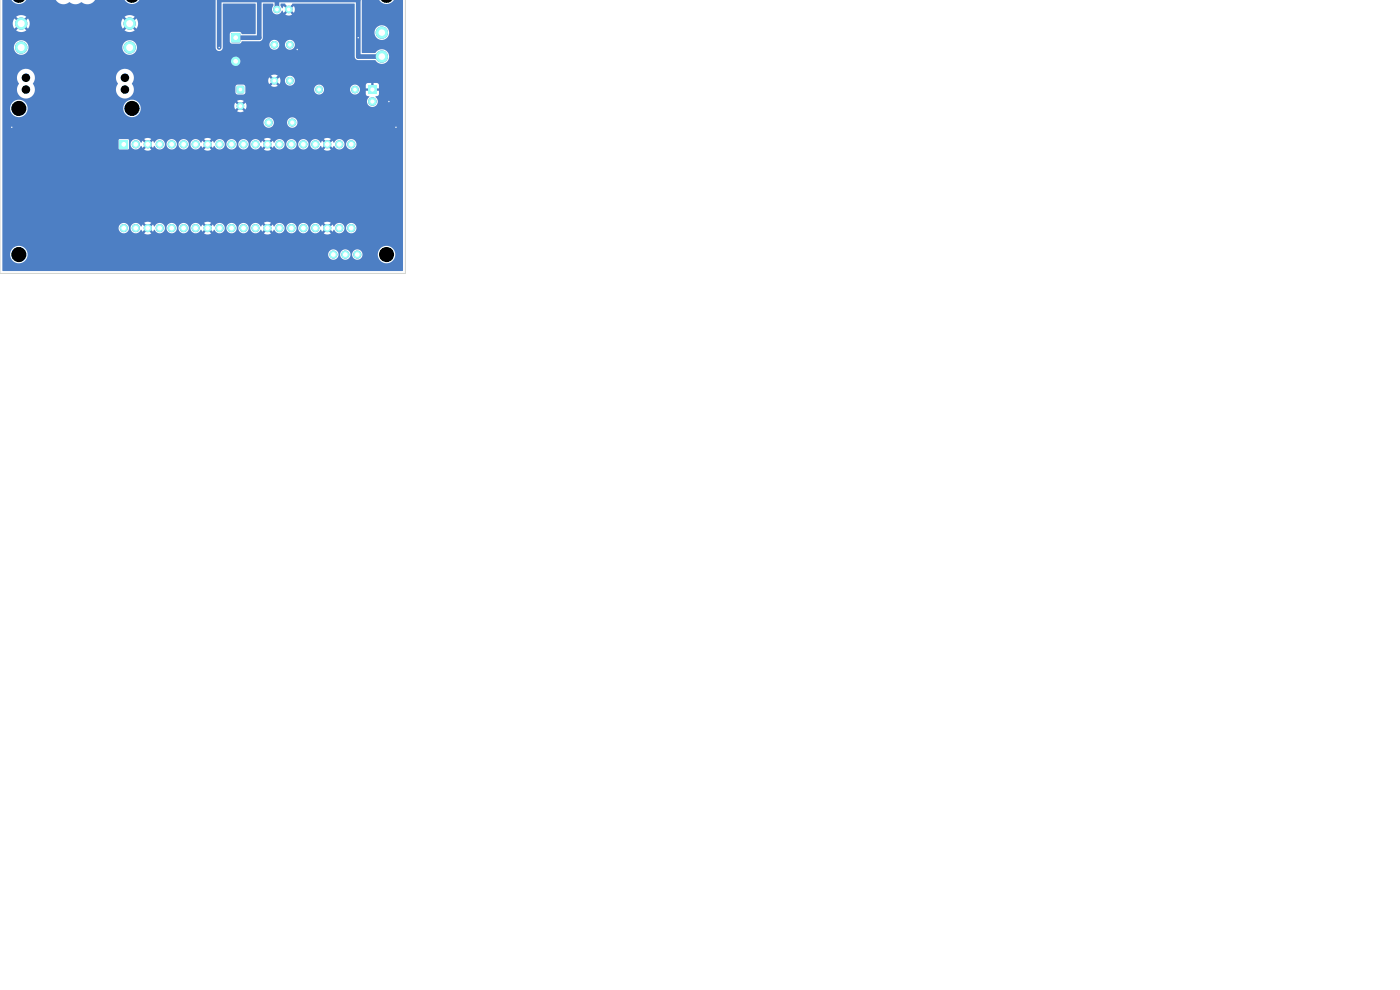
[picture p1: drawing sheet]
<svg xmlns="http://www.w3.org/2000/svg" width="297mm" height="210mm" viewBox="0 0 297 210" stroke-linecap="round" stroke-linejoin="round" font-family="sans-serif">
<g fill="#4d7fc4">
<path d="M25.4 29.8h1.7v1.7h-1.7z"/>
<path d="M50.3 18.3h1.4v1.4h-1.4z"/>
<path d="M49.1 7.1h1.8v1.8h-1.8z"/>
<path d="M78.1 18.1h1.8v1.8h-1.8z"/>
<circle cx="58.2" cy="9.5" r=".8"/>
<circle cx="58.2" cy="17.1" r=".8"/>
<circle cx="75.8" cy="54" r=".85"/>
<circle cx="73.3" cy="54" r=".85"/>
<circle cx="70.7" cy="54" r=".85"/>
<circle cx="62" cy="26" r=".85"/>
<circle cx="57" cy="26" r=".85"/>
<circle cx="61.5" cy="9.5" r=".8"/>
<circle cx="61.5" cy="17.1" r=".8"/>
<circle cx="58.8" cy="2" r=".8"/>
<circle cx="61.2" cy="2" r=".8"/>
<circle cx="28.8" cy="30.6" r=".85"/>
<circle cx="31.3" cy="30.6" r=".85"/>
<circle cx="33.9" cy="30.6" r=".85"/>
<circle cx="36.4" cy="30.6" r=".85"/>
<circle cx="39" cy="30.6" r=".85"/>
<circle cx="41.5" cy="30.6" r=".85"/>
<circle cx="44" cy="30.6" r=".85"/>
<circle cx="46.6" cy="30.6" r=".85"/>
<circle cx="49.1" cy="30.6" r=".85"/>
<circle cx="51.7" cy="30.6" r=".85"/>
<circle cx="54.2" cy="30.6" r=".85"/>
<circle cx="56.7" cy="30.6" r=".85"/>
<circle cx="59.3" cy="30.6" r=".85"/>
<circle cx="61.8" cy="30.6" r=".85"/>
<circle cx="64.4" cy="30.6" r=".85"/>
<circle cx="66.9" cy="30.6" r=".85"/>
<circle cx="69.4" cy="30.6" r=".85"/>
<circle cx="72" cy="30.6" r=".85"/>
<circle cx="74.5" cy="30.6" r=".85"/>
<circle cx="26.3" cy="48.4" r=".85"/>
<circle cx="28.8" cy="48.4" r=".85"/>
<circle cx="31.3" cy="48.4" r=".85"/>
<circle cx="33.9" cy="48.4" r=".85"/>
<circle cx="36.4" cy="48.4" r=".85"/>
<circle cx="39" cy="48.4" r=".85"/>
<circle cx="41.5" cy="48.4" r=".85"/>
<circle cx="44" cy="48.4" r=".85"/>
<circle cx="46.6" cy="48.4" r=".85"/>
<circle cx="49.1" cy="48.4" r=".85"/>
<circle cx="51.7" cy="48.4" r=".85"/>
<circle cx="54.2" cy="48.4" r=".85"/>
<circle cx="56.7" cy="48.4" r=".85"/>
<circle cx="59.3" cy="48.4" r=".85"/>
<circle cx="61.8" cy="48.4" r=".85"/>
<circle cx="64.4" cy="48.4" r=".85"/>
<circle cx="66.9" cy="48.4" r=".85"/>
<circle cx="69.4" cy="48.4" r=".85"/>
<circle cx="72" cy="48.4" r=".85"/>
<circle cx="74.5" cy="48.4" r=".85"/>
<circle cx="51" cy="22.5" r=".8"/>
<circle cx="81" cy="12" r="1.3"/>
<circle cx="81" cy="6.9" r="1.3"/>
<circle cx="4.5" cy="10.1" r="1.3"/>
<circle cx="4.5" cy="5" r="1.3"/>
<circle cx="27.5" cy="10.1" r="1.3"/>
<circle cx="27.5" cy="5" r="1.3"/>
<circle cx="50" cy="13" r="1"/>
<circle cx="67.7" cy="19" r=".8"/>
<circle cx="75.3" cy="19" r=".8"/>
<circle cx="79" cy="21.5" r=".9"/>
<circle cx="82.5" cy="21.5" r=".3"/>
<circle cx="2.5" cy="27" r=".3"/>
<circle cx="63.1" cy="10.5" r=".3"/>
<circle cx="84" cy="27" r=".3"/>
<circle cx="76" cy="8" r=".3"/>
<circle cx="46.5" cy="10.1" r=".3"/>
</g>
<path d="M46.5 10.1v-10.1h29.5v12h5M55 0v8h-5M58.8 0v2" fill="none" stroke="#4d7fc4" stroke-width="1"/>
<g fill="#4d7fc4">
<path d="M59.5 .8h1l.7 .8-.3 .4-.7-.7-.4 .4-.3-.5z"/>
<path d="M.5 -.1h1.8a1.99 1.99 0 0 0 3.4 0h6.1a2.12 2.12 0 0 0 3 .6 2.12 2.12 0 0 0 2.5 0 2.02 2.02 0 0 0 3-.6h6.1a1.98 1.98 0 0 0 3.3 0h50.7a1.96 1.96 0 0 0 3.3 0h.2h-83.4h85l-.1 57.6h-84.8l-.1-3.6h1.6v.2a1.85 1.85 0 0 0 2 1.8 1.85 1.85 0 0 0 1.8-2h63.7v.2a1.1 1.1 0 0 0 1.2 1 1.1 1.1 0 0 0 1-1.2h.4v.2a1.1 1.1 0 0 0 1.1 1 1.1 1.1 0 0 0 1.1-1.2h.3v.2a1.1 1.1 0 0 0 1.2 1 1.1 1.1 0 0 0 1-1.2h3.2v.2a1.85 1.85 0 0 0 2.9 1.5 1.85 1.85 0 0 0 0-3.2 1.85 1.85 0 0 0-2.9 1.5h-3.2v-.2a1.1 1.1 0 0 0-1.2-.8 1.1 1.1 0 0 0-1 1h-.3l-.1-.2a1.1 1.1 0 0 0-1.1-.8 1.1 1.1 0 0 0-1 1h-.4v-.2a1.1 1.1 0 0 0-1.2-.8 1.1 1.1 0 0 0-1 1h-63.7a1.85 1.85 0 0 0-1.9-1.8 1.85 1.85 0 0 0-1.9 1.8h-1.6v-5.6h24.7v.2a1.1 1.1 0 0 0 1.1 1 1.1 1.1 0 0 0 1.1-1.2h.3v.2a1.15 1.15 0 0 0 1 1 1.15 1.15 0 0 0 1.2-.8l.3 .5 .7-.7 .3 .4-.6 .6a1.34 1.34 0 0 0 1.5 0l-.6-.6 .3-.4 .7 .7 .2-.5a1.16 1.16 0 0 0 1.3 .8 1.16 1.16 0 0 0 1-1.2h.3v.2a1.1 1.1 0 0 0 1.2 1 1.1 1.1 0 0 0 1-1.2h.4v.2a1.1 1.1 0 0 0 1.1 1 1.1 1.1 0 0 0 1.1-1.2h.3v.2a1.15 1.15 0 0 0 1 1 1.15 1.15 0 0 0 1.2-.8l.3 .5 .7-.7 .3 .4-.6 .6a1.34 1.34 0 0 0 1.5 0l-.6-.6 .3-.4 .7 .7 .2-.5a1.16 1.16 0 0 0 1.3 .8 1.16 1.16 0 0 0 1-1.2h.3v.2a1.1 1.1 0 0 0 1.2 1 1.1 1.1 0 0 0 1-1.2h.4v.2a1.1 1.1 0 0 0 1.1 1 1.1 1.1 0 0 0 1.1-1.2h.3v.2a1.15 1.15 0 0 0 1 1 1.15 1.15 0 0 0 1.2-.8l.3 .5 .7-.7 .3 .4-.6 .6a1.34 1.34 0 0 0 1.5 0l-.6-.6 .3-.4 .7 .7 .2-.5a1.16 1.16 0 0 0 1.3 .8 1.16 1.16 0 0 0 1-1.2h.3v.2a1.1 1.1 0 0 0 1.2 1 1.1 1.1 0 0 0 1-1.2h.4v.2a1.1 1.1 0 0 0 1.1 1 1.1 1.1 0 0 0 1.1-1.2h.3v.2a1.15 1.15 0 0 0 1 1 1.15 1.15 0 0 0 1.2-.8l.3 .5 .7-.7 .3 .4-.6 .6a1.34 1.34 0 0 0 1.5 0l-.6-.6 .3-.4 .7 .7 .2-.5a1.16 1.16 0 0 0 1.3 .8 1.16 1.16 0 0 0 1-1.2h.3v.2a1.1 1.1 0 0 0 1.7 .8 1.1 1.1 0 0 0 0-1.9 1.1 1.1 0 0 0-1.7 .9h-.3v-.2a1.16 1.16 0 0 0-1.1-.8 1.16 1.16 0 0 0-1.1 .8l-.3-.5-.7 .7-.3-.4 .5-.7a1.34 1.34 0 0 0-1.4 .1l.6 .6-.3 .4-.7-.7-.2 .5a1.16 1.16 0 0 0-1.3-.8 1.16 1.16 0 0 0-1 1h-.3l-.1-.2a1.1 1.1 0 0 0-1.1-.8 1.1 1.1 0 0 0-1 1h-.4v-.2a1.1 1.1 0 0 0-1.2-.8 1.1 1.1 0 0 0-1 1h-.3v-.2a1.16 1.16 0 0 0-1.1-.8 1.16 1.16 0 0 0-1.1 .8l-.3-.5-.7 .7-.3-.4 .5-.7a1.34 1.34 0 0 0-1.4 .1l.6 .6-.3 .4-.7-.7-.2 .5a1.16 1.16 0 0 0-1.3-.8 1.16 1.16 0 0 0-1 1h-.3l-.1-.2a1.1 1.1 0 0 0-1.1-.8 1.1 1.1 0 0 0-1 1h-.4v-.2a1.1 1.1 0 0 0-1.2-.8 1.1 1.1 0 0 0-1 1h-.3v-.2a1.16 1.16 0 0 0-1.1-.8 1.16 1.16 0 0 0-1.1 .8l-.3-.5-.7 .7-.3-.4 .5-.7a1.34 1.34 0 0 0-1.4 .1l.6 .6-.3 .4-.7-.7-.2 .5a1.16 1.16 0 0 0-1.3-.8 1.16 1.16 0 0 0-1 1h-.3l-.1-.2a1.1 1.1 0 0 0-1.1-.8 1.1 1.1 0 0 0-1 1h-.4v-.2a1.1 1.1 0 0 0-1.2-.8 1.1 1.1 0 0 0-1 1h-.3v-.2a1.16 1.16 0 0 0-1.1-.8 1.16 1.16 0 0 0-1.1 .8l-.3-.5-.7 .7-.3-.4 .5-.7a1.34 1.34 0 0 0-1.4 .1l.6 .6-.3 .4-.7-.7-.2 .5a1.16 1.16 0 0 0-1.3-.8 1.16 1.16 0 0 0-1 1h-.3l-.1-.2a1.1 1.1 0 0 0-1.1-.8 1.1 1.1 0 0 0-1 1h-24.7v-18.6h24.7v1.8l.2 .2h1.8l.2-.2v-1h.3a1.15 1.15 0 0 0 .9 1.2 1.15 1.15 0 0 0 1.3-.8l.3 .5 .7-.7 .3 .4-.6 .7a1.34 1.34 0 0 0 1.5-.1l-.6-.6 .3-.4 .7 .7 .2-.5a1.16 1.16 0 0 0 1.3 .8 1.16 1.16 0 0 0 1-1.2h.3v.2a1.1 1.1 0 0 0 1.2 1 1.1 1.1 0 0 0 1-1.2h.4v.2a1.1 1.1 0 0 0 1.1 1 1.1 1.1 0 0 0 1.1-1.2h.3v.2a1.15 1.15 0 0 0 1 1 1.15 1.15 0 0 0 1.2-.8l.3 .5 .7-.7 .3 .4-.6 .7a1.34 1.34 0 0 0 1.5-.1l-.6-.6 .3-.4 .7 .7 .2-.5a1.16 1.16 0 0 0 1.3 .8 1.16 1.16 0 0 0 1-1.2h.3v.2a1.1 1.1 0 0 0 1.2 1 1.1 1.1 0 0 0 1-1.2h.4v.2a1.1 1.1 0 0 0 1.1 1 1.1 1.1 0 0 0 1.1-1.2h.3v.2a1.15 1.15 0 0 0 1 1 1.15 1.15 0 0 0 1.2-.8l.3 .5 .7-.7 .3 .4-.6 .7a1.34 1.34 0 0 0 1.5-.1l-.6-.6 .3-.4 .7 .7 .2-.5a1.16 1.16 0 0 0 1.3 .8 1.16 1.16 0 0 0 1-1.2h.3v.2a1.1 1.1 0 0 0 1.2 1 1.1 1.1 0 0 0 1-1.2h.4v.2a1.1 1.1 0 0 0 1.1 1 1.1 1.1 0 0 0 1.1-1.2h.3v.2a1.15 1.15 0 0 0 1 1 1.15 1.15 0 0 0 1.2-.8l.3 .5 .7-.7 .3 .4-.6 .7a1.34 1.34 0 0 0 1.5-.1l-.6-.6 .3-.4 .7 .7 .2-.5a1.16 1.16 0 0 0 1.3 .8 1.16 1.16 0 0 0 1-1.2h.3v.2a1.1 1.1 0 0 0 1.7 .9 1.1 1.1 0 0 0 0-1.9 1.1 1.1 0 0 0-1.7 .8h-.3v-.1a1.16 1.16 0 0 0-1.1-.9 1.16 1.16 0 0 0-1.1 .8l-.3-.5-.7 .7-.3-.4 .5-.6a1.34 1.34 0 0 0-1.4 0l.6 .6-.3 .4-.7-.7-.2 .5a1.16 1.16 0 0 0-1.3-.8 1.16 1.16 0 0 0-1 1h-.3l-.1-.1a1.1 1.1 0 0 0-1.1-.9 1.1 1.1 0 0 0-1 1h-.4v-.1a1.1 1.1 0 0 0-1.2-.9 1.1 1.1 0 0 0-1 1h-.3v-.1a1.16 1.16 0 0 0-1.1-.9 1.16 1.16 0 0 0-1.1 .8l-.3-.5-.7 .7-.3-.4 .5-.6a1.34 1.34 0 0 0-1.4 0l.6 .6-.3 .4-.7-.7-.2 .5a1.16 1.16 0 0 0-1.3-.8 1.16 1.16 0 0 0-1 1h-.3l-.1-.1a1.1 1.1 0 0 0-1.1-.9 1.1 1.1 0 0 0-1 1h-.4v-.1a1.1 1.1 0 0 0-1.2-.9 1.1 1.1 0 0 0-1 1h-.3v-.1a1.16 1.16 0 0 0-1.1-.9 1.16 1.16 0 0 0-1.1 .8l-.3-.5-.7 .7-.3-.4 .5-.6a1.34 1.34 0 0 0-1.4 0l.6 .6-.3 .4-.7-.7-.2 .5a1.16 1.16 0 0 0-1.3-.8 1.16 1.16 0 0 0-1 1h-.3l-.1-.1a1.1 1.1 0 0 0-1.1-.9 1.1 1.1 0 0 0-1 1h-.4v-.1a1.1 1.1 0 0 0-1.2-.9 1.1 1.1 0 0 0-1 1h-.3v-.1a1.16 1.16 0 0 0-1.1-.9 1.16 1.16 0 0 0-1.1 .8l-.3-.5-.7 .7-.3-.4 .5-.6a1.34 1.34 0 0 0-1.4 0l.6 .6-.3 .4-.7-.7-.2 .5a1.16 1.16 0 0 0-1.3-.8 1.16 1.16 0 0 0-1 1h-.3l-.1-.8-.2-.2h-1.7l-.2 .2h-24.7v-3.8h55.4v.2a1.1 1.1 0 0 0 1.2 1 1.1 1.1 0 0 0 1-1.2h2.8v.2a1.1 1.1 0 0 0 1.7 .8 1.1 1.1 0 0 0 0-1.8 1.1 1.1 0 0 0-1.7 .8h-2.8v-.2a1.1 1.1 0 0 0-1.2-.8 1.1 1.1 0 0 0-1 1h-55.4v-3h1.6v.2a1.85 1.85 0 0 0 2 1.8 1.85 1.85 0 0 0 1.8-2h20.2v.2a1.85 1.85 0 0 0 2.3 1.7 1.85 1.85 0 0 0 1.4-2.4h19.9l.2 .8 .7-.7 .4 .4-.7 .7a1.29 1.29 0 0 0 1.4 0l-.7-.7 .4-.4 .7 .7a1.29 1.29 0 0 0 0-1.4l-.7 .7-.4-.4 .7-.7a1.29 1.29 0 0 0-1.4 0l.7 .7-.4 .4-.7-.7-.2 .6h-19.9a1.85 1.85 0 0 0-2-1.2 1.85 1.85 0 0 0-1.7 1.7h-20.2l-.1-.3a1.85 1.85 0 0 0-1.9-1.5 1.85 1.85 0 0 0-1.8 1.8h-1.6v-6.5h3.1l.1 .7 .3 .6a1.94 1.94 0 0 0 .2 2.7 1.94 1.94 0 0 0 2.7-.1 1.94 1.94 0 0 0 .1-2.6l.3-.6 .1-.7h17.2l.1 .7 .3 .6a1.91 1.91 0 0 0 1.1 3.2 1.91 1.91 0 0 0 2.2-2.5h21.6l.1 1.3 .4 .4 1.4-.1 .2-.3 .1-.8h14.5a1.06 1.06 0 0 0 1.1 1.2 1.06 1.06 0 0 0 1-1.2h5.6v.2a1.05 1.05 0 0 0 1.6 .8 1.05 1.05 0 0 0-.1-1.8h1.8v.7h1v.4h-1v.7a.68 .68 0 0 0 .7 .6 1.18 1.18 0 0 0-.4 1.6 1.18 1.18 0 0 0 1.6 .4 1.18 1.18 0 0 0 .5-1.6l-.3-.3v-.2a.54 .54 0 0 0 .7-.5v-.7h-1v-.4h1v-.8l-.3-.3-.8-.1v1h-.6v-1l-.8 .1-.3 .4h-1.8a1.05 1.05 0 0 0-1.5 .8h-5.6v-.2a1.06 1.06 0 0 0-1.1-.8 1.06 1.06 0 0 0-1 1h-14.5l-.1-.7-.4-.3-1.3 .1-.4 .4h-21.6l-.1-.2a.47 .47 0 0 1 0-.9l.1-.3h28.6l.2 .8 .7-.6 .4 .3-.7 .7a1.29 1.29 0 0 0 1.4 0l-.7-.7 .4-.3 .7 .6 .2-.8h.9a1.06 1.06 0 0 0 1.5 1.1 1.06 1.06 0 0 0 .3-1.8 1.06 1.06 0 0 0-1.7 .5l-.1 .2h-.9l-.2-.6-.7 .7-.4-.4 .7-.7a1.29 1.29 0 0 0-1.4 0l.7 .7-.4 .4-.7-.7-.2 .6h-28.6a1.9 1.9 0 0 0-1.5-2.4 1.9 1.9 0 0 0-2.2 1.8h-17.2v-.3a1.9 1.9 0 0 0-2-1.5 1.9 1.9 0 0 0-1.8 1.8h-3.1v-6.4h2.4v.2a1.56 1.56 0 0 0 1.7 1.4 1.56 1.56 0 0 0 1.5-1.6h19.8v.2a1.55 1.55 0 0 0 1.6 1.4 1.55 1.55 0 0 0 1.6-1.4h16.6l.1 .1a.75 .75 0 0 0 .8 .5 .75 .75 0 0 0 .7-.6v-.8h9.8a1.06 1.06 0 0 0 1.1 1.2 1.06 1.06 0 0 0 1.1-1.2h1.1v.2a1.06 1.06 0 0 0 1.7 .8 1.06 1.06 0 0 0 0-1.8 1.06 1.06 0 0 0-1.7 .8h-1.1l-.1-.2a1.06 1.06 0 0 0-1.1-.8 1.06 1.06 0 0 0-1 1h-9.8v-8.5l.1-.1h6.8v6.4h-2.8l-.5-.4h-1.9l-.2 .3-.1 1.7 .2 .3 .3 .2 1.7-.1 .5-.4h3.7l.4-.2 .3-.5v-7.3h2.1l.1 .4a1.1 1.1 0 0 0 .3 1.7 1.1 1.1 0 0 0 1.6-.7l.3 .5 .7-.7 .3 .4-.7 .7a1.29 1.29 0 0 0 1.5 0l-.7-.7 .4-.4 .7 .7a1.29 1.29 0 0 0-.1-1.4l-.6 .7-.4-.4 .8-.8h13.1v11.1a.75 .75 0 0 0 .7 .9h3.7a1.57 1.57 0 0 0 2.4 .3 1.57 1.57 0 0 0-.1-2.4 1.57 1.57 0 0 0-2.3 .5h-2.7l-.1-.1v-4.3h2.6a1.56 1.56 0 0 0 2.2 1.6 1.56 1.56 0 0 0 .4-2.7 1.56 1.56 0 0 0-2.5 .9l-.1 .2h-2.6v-6.9h-31.1v10.3h-16.6a1.55 1.55 0 0 0-1.5-1.7 1.55 1.55 0 0 0-1.7 1.5h-19.8l-.1-.3a1.56 1.56 0 0 0-1.6-1.2 1.56 1.56 0 0 0-1.5 1.5h-2.4v-5.1h2.2l.1 .7 .3 .5 .7-.8 .4 .4-.8 .7a1.79 1.79 0 0 0 2.2 0l-.8-.7 .4-.4 .7 .8 .3-.5 .1-.7h19.4l.1 .7 .3 .5 .7-.8 .4 .4-.8 .7a1.78 1.78 0 0 0 2.2 0l-.8-.7 .4-.4 .8 .7a1.8 1.8 0 0 0-.1-2.1l-.7 .8-.4-.4 .7-.8a1.79 1.79 0 0 0-2.1 .1l.8 .7-.4 .4-.7-.8-.4 1h-19.4l-.4-1-.7 .8-.4-.4 .7-.8a1.79 1.79 0 0 0-2.1 .1l.8 .7-.4 .4-.7-.8-.4 1h-2.2z"/>
</g>
<g fill="#9afff8">
<path d="M25.4 29.8h1.7v1.7h-1.7z"/>
<path d="M50.3 18.3h1.4v1.4h-1.4z"/>
<path d="M80.4 -.1h3.2h-.2a1.79 1.79 0 0 1-2.8 0z"/>
<path d="M49.1 7.1h1.8v1.8h-1.8z"/>
<path d="M26.4 -.1h3.2h-.2a1.79 1.79 0 0 1-2.8 0z"/>
<path d="M78.1 18.1h1.8v1.8h-1.8z"/>
<path d="M2.4 -.1h3.2h-.2a1.79 1.79 0 0 1-2.8 0z"/>
<circle cx="58.2" cy="9.5" r=".8"/>
<circle cx="58.2" cy="17.1" r=".8"/>
<circle cx="75.8" cy="54" r=".85"/>
<circle cx="73.3" cy="54" r=".85"/>
<circle cx="70.7" cy="54" r=".85"/>
<circle cx="82" cy="54" r="1.6"/>
<circle cx="5.5" cy="16.5" r=".9"/>
<circle cx="5.5" cy="19" r=".9"/>
<circle cx="26.5" cy="16.5" r=".9"/>
<circle cx="26.5" cy="19" r=".9"/>
<circle cx="28" cy="23" r="1.6"/>
<circle cx="62" cy="26" r=".85"/>
<circle cx="57" cy="26" r=".85"/>
<circle cx="61.5" cy="9.5" r=".8"/>
<circle cx="61.5" cy="17.1" r=".8"/>
<circle cx="58.8" cy="2" r=".8"/>
<circle cx="61.2" cy="2" r=".8"/>
<circle cx="28.8" cy="30.6" r=".85"/>
<circle cx="31.3" cy="30.6" r=".85"/>
<circle cx="33.9" cy="30.6" r=".85"/>
<circle cx="36.4" cy="30.6" r=".85"/>
<circle cx="39" cy="30.6" r=".85"/>
<circle cx="41.5" cy="30.6" r=".85"/>
<circle cx="44" cy="30.6" r=".85"/>
<circle cx="46.6" cy="30.6" r=".85"/>
<circle cx="49.1" cy="30.6" r=".85"/>
<circle cx="51.7" cy="30.6" r=".85"/>
<circle cx="54.2" cy="30.6" r=".85"/>
<circle cx="56.7" cy="30.6" r=".85"/>
<circle cx="59.3" cy="30.6" r=".85"/>
<circle cx="61.8" cy="30.6" r=".85"/>
<circle cx="64.4" cy="30.6" r=".85"/>
<circle cx="66.9" cy="30.6" r=".85"/>
<circle cx="69.4" cy="30.6" r=".85"/>
<circle cx="72" cy="30.6" r=".85"/>
<circle cx="74.5" cy="30.6" r=".85"/>
<circle cx="26.3" cy="48.4" r=".85"/>
<circle cx="28.8" cy="48.4" r=".85"/>
<circle cx="31.3" cy="48.4" r=".85"/>
<circle cx="33.9" cy="48.4" r=".85"/>
<circle cx="36.4" cy="48.4" r=".85"/>
<circle cx="39" cy="48.4" r=".85"/>
<circle cx="41.5" cy="48.4" r=".85"/>
<circle cx="44" cy="48.4" r=".85"/>
<circle cx="46.6" cy="48.4" r=".85"/>
<circle cx="49.1" cy="48.4" r=".85"/>
<circle cx="51.7" cy="48.4" r=".85"/>
<circle cx="54.2" cy="48.4" r=".85"/>
<circle cx="56.7" cy="48.4" r=".85"/>
<circle cx="59.3" cy="48.4" r=".85"/>
<circle cx="61.8" cy="48.4" r=".85"/>
<circle cx="64.4" cy="48.4" r=".85"/>
<circle cx="66.9" cy="48.4" r=".85"/>
<circle cx="69.4" cy="48.4" r=".85"/>
<circle cx="72" cy="48.4" r=".85"/>
<circle cx="74.5" cy="48.4" r=".85"/>
<circle cx="51" cy="22.5" r=".8"/>
<circle cx="4" cy="23" r="1.6"/>
<circle cx="81" cy="12" r="1.3"/>
<circle cx="81" cy="6.9" r="1.3"/>
<circle cx="4.5" cy="10.1" r="1.3"/>
<circle cx="4.5" cy="5" r="1.3"/>
<circle cx="4" cy="54" r="1.6"/>
<circle cx="27.5" cy="10.1" r="1.3"/>
<circle cx="27.5" cy="5" r="1.3"/>
<circle cx="50" cy="13" r="1"/>
<circle cx="67.7" cy="19" r=".8"/>
<circle cx="75.3" cy="19" r=".8"/>
<circle cx="79" cy="21.5" r=".9"/>
</g>
<path d="M86 0v58h-86v-58" fill="none" stroke="#d0d2cd" stroke-width=".21"/>
<g fill="#fff">
<circle cx="82.5" cy="21.5" r=".15"/>
<circle cx="2.5" cy="27" r=".15"/>
<circle cx="63.1" cy="10.5" r=".15"/>
<circle cx="84" cy="27" r=".15"/>
<circle cx="76" cy="8" r=".15"/>
<circle cx="46.5" cy="10.1" r=".15"/>
<circle cx="58.2" cy="9.5" r=".4"/>
<circle cx="58.2" cy="17.1" r=".4"/>
<circle cx="75.8" cy="54" r=".5"/>
<circle cx="73.3" cy="54" r=".5"/>
<circle cx="70.7" cy="54" r=".5"/>
</g>
<g fill="#000">
<circle cx="5.5" cy="19" r=".9"/>
<circle cx="5.5" cy="16.5" r=".9"/>
<circle cx="26.5" cy="19" r=".9"/>
<circle cx="26.5" cy="16.5" r=".9"/>
<circle cx="28" cy="23" r="1.6"/>
<circle cx="82" cy="54" r="1.6"/>
</g>
<g fill="#fff">
<circle cx="62" cy="26" r=".45"/>
<circle cx="57" cy="26" r=".45"/>
<circle cx="61.5" cy="9.5" r=".4"/>
<circle cx="61.5" cy="17.1" r=".4"/>
<circle cx="58.7" cy="2" r=".4"/>
<circle cx="61.3" cy="2" r=".4"/>
<circle cx="26.3" cy="30.6" r=".5"/>
<circle cx="28.8" cy="30.6" r=".5"/>
<circle cx="31.3" cy="30.6" r=".5"/>
<circle cx="33.9" cy="30.6" r=".5"/>
<circle cx="36.4" cy="30.6" r=".5"/>
<circle cx="39" cy="30.6" r=".5"/>
<circle cx="41.5" cy="30.6" r=".5"/>
<circle cx="44" cy="30.6" r=".5"/>
<circle cx="46.6" cy="30.6" r=".5"/>
<circle cx="49.1" cy="30.6" r=".5"/>
<circle cx="51.7" cy="30.6" r=".5"/>
<circle cx="54.2" cy="30.6" r=".5"/>
<circle cx="56.7" cy="30.6" r=".5"/>
<circle cx="59.3" cy="30.6" r=".5"/>
<circle cx="61.8" cy="30.6" r=".5"/>
<circle cx="64.4" cy="30.6" r=".5"/>
<circle cx="66.9" cy="30.6" r=".5"/>
<circle cx="69.4" cy="30.6" r=".5"/>
<circle cx="72" cy="30.6" r=".5"/>
<circle cx="74.5" cy="30.6" r=".5"/>
<circle cx="26.3" cy="48.4" r=".5"/>
<circle cx="28.8" cy="48.4" r=".5"/>
<circle cx="31.3" cy="48.4" r=".5"/>
<circle cx="33.9" cy="48.4" r=".5"/>
<circle cx="36.4" cy="48.4" r=".5"/>
<circle cx="39" cy="48.4" r=".5"/>
<circle cx="41.5" cy="48.4" r=".5"/>
<circle cx="44" cy="48.4" r=".5"/>
<circle cx="46.6" cy="48.4" r=".5"/>
<circle cx="49.1" cy="48.4" r=".5"/>
<circle cx="51.7" cy="48.4" r=".5"/>
<circle cx="54.2" cy="48.4" r=".5"/>
<circle cx="56.7" cy="48.4" r=".5"/>
<circle cx="59.3" cy="48.4" r=".5"/>
<circle cx="61.8" cy="48.4" r=".5"/>
<circle cx="64.4" cy="48.4" r=".5"/>
<circle cx="66.9" cy="48.4" r=".5"/>
<circle cx="69.4" cy="48.4" r=".5"/>
<circle cx="72" cy="48.4" r=".5"/>
<circle cx="74.5" cy="48.4" r=".5"/>
<circle cx="51" cy="19" r=".4"/>
<circle cx="51" cy="22.5" r=".4"/>
</g>
<circle cx="4" cy="23" r="1.6" fill="#000"/>
<g fill="#fff">
<circle cx="81" cy="12" r=".7"/>
<circle cx="81" cy="6.9" r=".7"/>
<circle cx="4.5" cy="10.1" r=".75"/>
<circle cx="4.5" cy="5" r=".75"/>
</g>
<g fill="#000">
<path d="M80.4 -.1h3.2h-.2a1.79 1.79 0 0 1-2.8 0z"/>
<circle cx="4" cy="54" r="1.6"/>
</g>
<g fill="#fff">
<circle cx="27.5" cy="10.1" r=".75"/>
<circle cx="27.5" cy="5" r=".75"/>
<circle cx="50" cy="8" r=".5"/>
<circle cx="50" cy="13" r=".5"/>
<circle cx="67.7" cy="19" r=".4"/>
<circle cx="75.3" cy="19" r=".4"/>
</g>
<path d="M26.4 -.1h3.2h-.2a1.79 1.79 0 0 1-2.8 0z" fill="#000"/>
<g fill="#fff">
<circle cx="79" cy="19" r=".45"/>
<circle cx="79" cy="21.5" r=".45"/>
</g>
<path d="M2.4 -.1h3.2h-.2a1.79 1.79 0 0 1-2.8 0z" fill="#000"/>
</svg>
